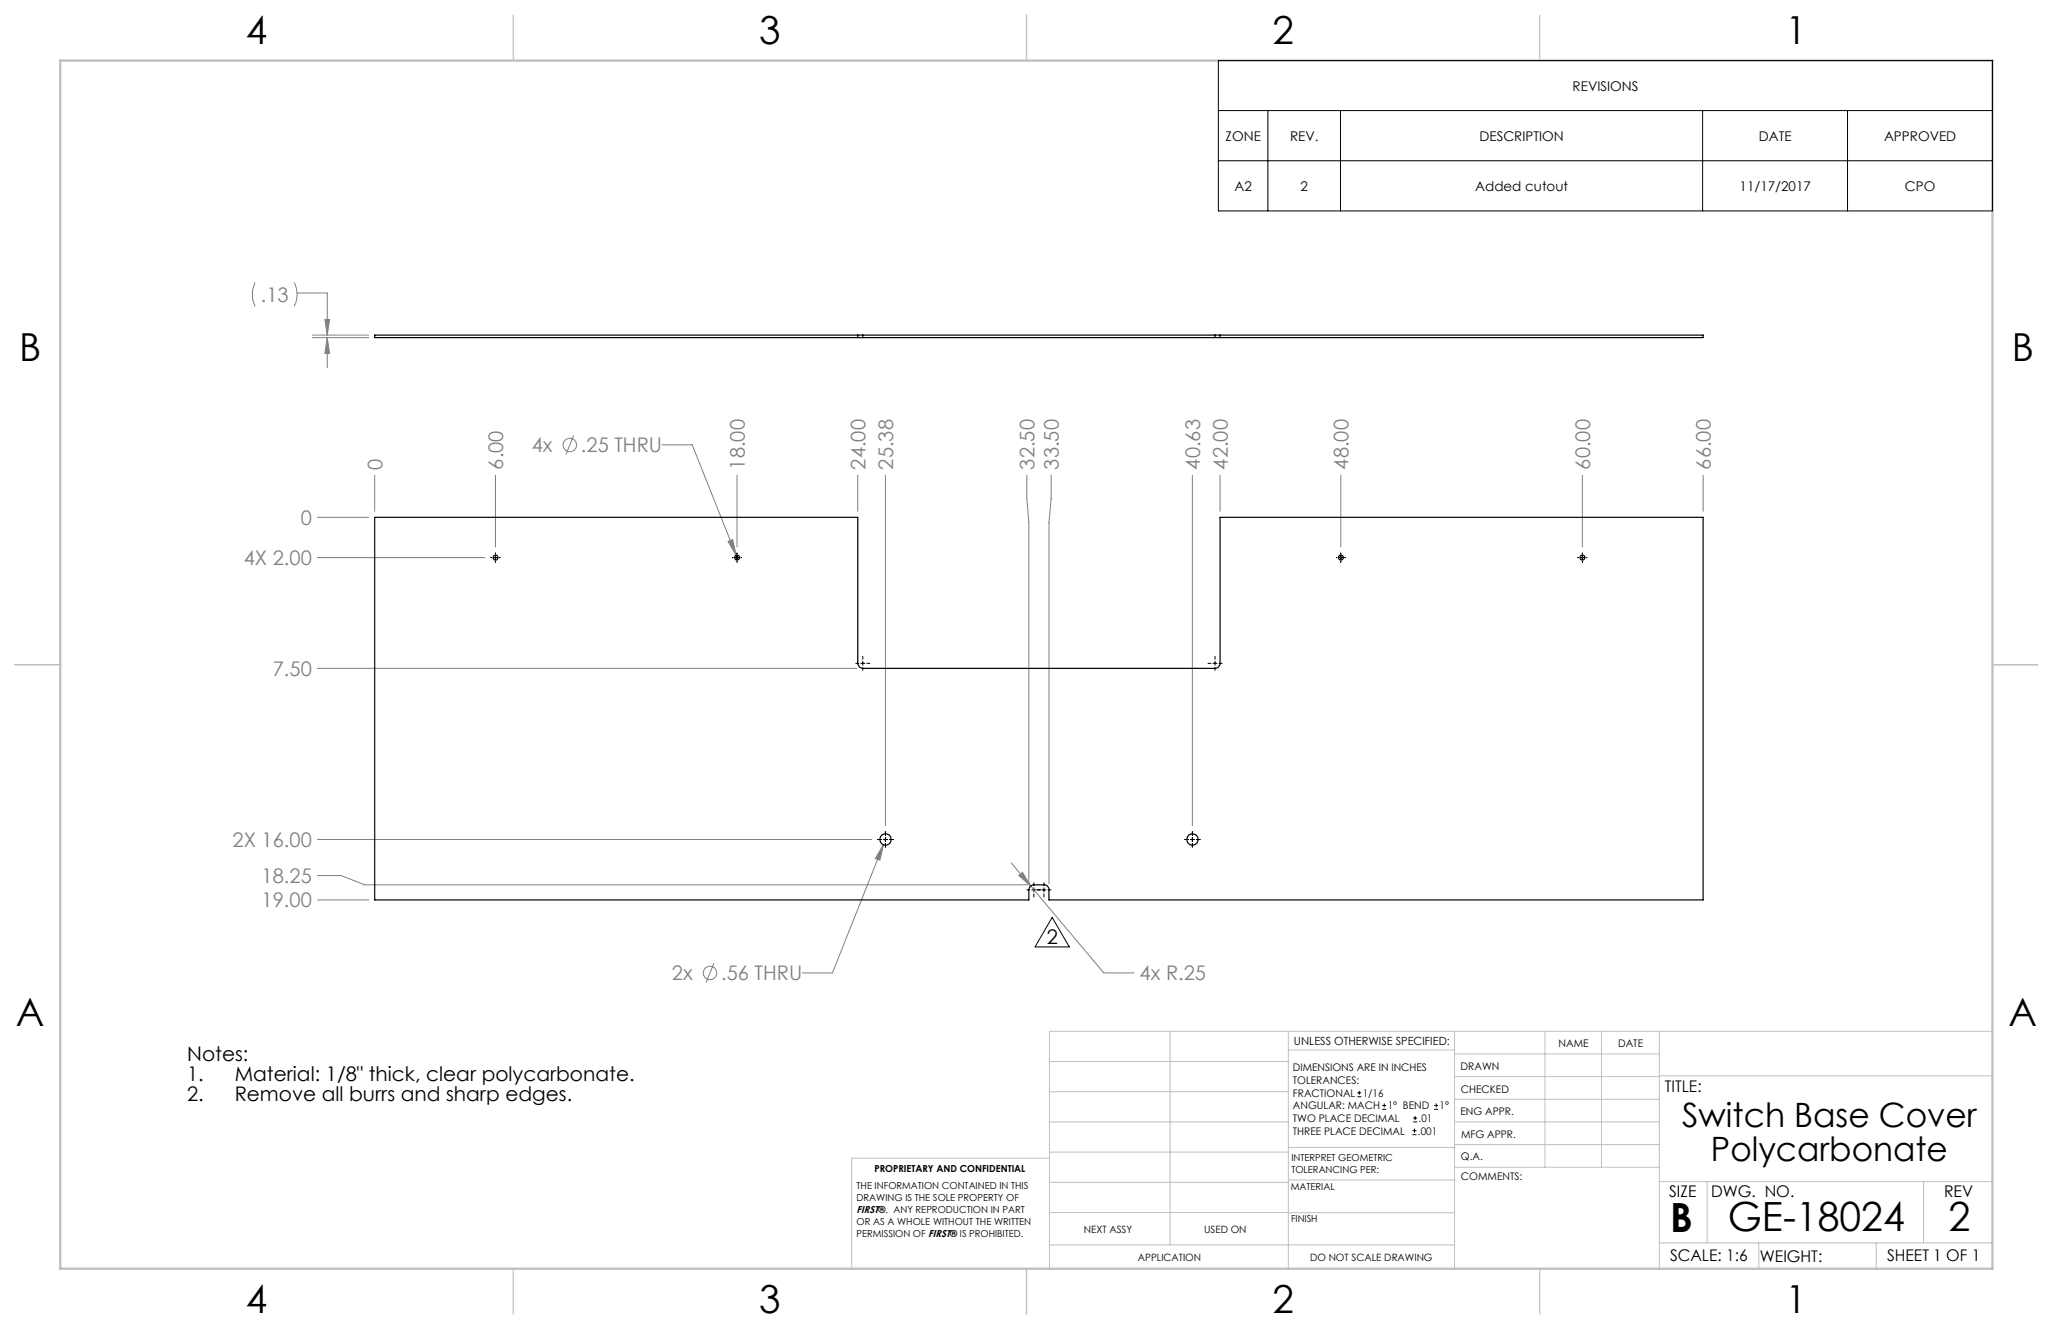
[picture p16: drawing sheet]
<svg xmlns="http://www.w3.org/2000/svg" width="432mm" height="279mm" viewBox="0 0 432 279" stroke-linecap="round" stroke-linejoin="round" font-family="sans-serif">
<defs><g id="words">
<g font-size="8.5">
<text x="351.3" y="259">B</text>
<text x="363.4" y="258.9">GE-18024</text>
<text x="409.9" y="258.9">2</text>
</g>
<g font-size="8.1">
<text x="51.7" y="9.3">4</text>
<text x="159.7" y="9.3">3</text>
<text x="267.6" y="9.3">2</text>
<text x="375.6" y="9.3">1</text>
<text x="4" y="76">B</text>
<text x="423.1" y="76">B</text>
<text x="3.3" y="215.7">A</text>
<text x="422.4" y="215.7">A</text>
<text x="51.7" y="276">4</text>
<text x="159.7" y="276">3</text>
<text x="267.6" y="276">2</text>
<text x="375.6" y="276">1</text>
</g>
<g font-size="7.1">
<text x="353.8" y="236.9">Switch Base Cover</text>
<text x="359.9" y="244">Polycarbonate</text>
</g>
<g font-size="4.2" fill="#808080">
<text x="54.9" y="63.5">.13</text>
<text x="111.8" y="95.1">4x</text>
<text x="122.2" y="95.1">.25 THRU</text>
<text x="80.4" y="98.7" transform="rotate(-90 80.4 98.7)">0</text>
<text x="105.8" y="98.7" transform="rotate(-90 105.8 98.7)">6.00</text>
<text x="156.6" y="98.7" transform="rotate(-90 156.6 98.7)">18.00</text>
<text x="182" y="98.7" transform="rotate(-90 182 98.7)">24.00</text>
<text x="187.9" y="98.7" transform="rotate(-90 187.9 98.7)">25.38</text>
<text x="217.6" y="98.7" transform="rotate(-90 217.6 98.7)">32.50</text>
<text x="222.7" y="98.7" transform="rotate(-90 222.7 98.7)">33.50</text>
<text x="252.4" y="98.7" transform="rotate(-90 252.4 98.7)">40.63</text>
<text x="258.3" y="98.7" transform="rotate(-90 258.3 98.7)">42.00</text>
<text x="283.7" y="98.7" transform="rotate(-90 283.7 98.7)">48.00</text>
<text x="334.5" y="98.7" transform="rotate(-90 334.5 98.7)">60.00</text>
<text x="359.9" y="98.7" transform="rotate(-90 359.9 98.7)">66.00</text>
<text x="63.2" y="110.3">0</text>
<text x="51.3" y="118.8">4X 2.00</text>
<text x="57.4" y="142.1">7.50</text>
<text x="48.9" y="178.1">2X 16.00</text>
<text x="55" y="185.7">18.25</text>
<text x="55" y="190.8">19.00</text>
<text x="141.3" y="206.1">2x</text>
<text x="151.7" y="206.1">.56 THRU</text>
<text x="239.7" y="206.1">4x R.25</text>
</g>
<g font-size="4.2">
<text x="220.2" y="198.5">2</text>
<text x="39.4" y="223.2">Notes:</text>
<text x="39.4" y="227.3">1.</text>
<text x="49.4" y="227.3">Material: 1/8&quot; thick, clear polycarbonate.</text>
<text x="39.4" y="231.5">2.</text>
<text x="49.4" y="231.5">Remove all burrs and sharp edges.</text>
</g>
<g font-size="3.4">
<text x="350.2" y="229.5">TITLE:</text>
<text x="351.1" y="251.6">SIZE</text>
<text x="359.9" y="251.6">DWG. NO.</text>
<text x="408.9" y="251.7">REV</text>
<text x="351.2" y="265.2">SCALE: 1:6</text>
<text x="370.1" y="265.3">WEIGHT:</text>
<text x="396.9" y="265.2">SHEET 1 OF 1</text>
</g>
<g font-size="2.8">
<text x="330.8" y="19">REVISIONS</text>
<text x="257.8" y="29.6">ZONE</text>
<text x="271.3" y="29.6">REV.</text>
<text x="311.2" y="29.6">DESCRIPTION</text>
<text x="369.9" y="29.6">DATE</text>
<text x="396.3" y="29.6">APPROVED</text>
<text x="259.7" y="40.1">A2</text>
<text x="273.5" y="40.1">2</text>
<text x="310.3" y="40.1">Added cutout</text>
<text x="365.9" y="40.1">11/17/2017</text>
<text x="400.7" y="40.1">CPO</text>
</g>
<text font-size="2.4" x="272.2" y="219.7">UNLESS OTHERWISE SPECIFIED:</text>
<g font-size="2.2">
<text x="327.8" y="220.1">NAME</text>
<text x="340.3" y="220.2">DATE</text>
<text x="271.9" y="225.3">DIMENSIONS ARE IN INCHES</text>
<text x="271.9" y="227.9">TOLERANCES:</text>
<text x="307.2" y="224.9">DRAWN</text>
<text x="271.9" y="230.6">FRACTIONAL</text>
<text x="271.9" y="233.2">ANGULAR: MACH</text>
<text x="286.6" y="230.6">1/16</text>
<text x="291.9" y="233.2">1° BEND</text>
<text x="302.8" y="233.2">1°</text>
<text x="307.3" y="229.8">CHECKED</text>
<text x="271.9" y="238.5">THREE PLACE DECIMAL</text>
<text x="271.9" y="235.9">TWO PLACE DECIMAL</text>
<text x="298.2" y="238.5">.001</text>
<text x="298.4" y="235.9">.01</text>
<text x="307.2" y="234.5">ENG APPR.</text>
<text x="307.3" y="239.2">MFG APPR.</text>
<text x="307.3" y="243.9">Q.A.</text>
<text x="307.3" y="248.1">COMMENTS:</text>
</g>
<g font-size="2.1">
<text x="180.2" y="255.1">FIRST®. ANY REPRODUCTION IN PART</text>
<text x="227.9" y="259.2">NEXT ASSY</text>
<text x="253.3" y="259.2">USED ON</text>
<text x="239.3" y="265">APPLICATION</text>
<text x="275.5" y="265.1">DO NOT SCALE DRAWING</text>
</g>
<g font-size="2">
<text x="271.6" y="244.1">INTERPRET GEOMETRIC</text>
<text x="180.2" y="250">THE INFORMATION CONTAINED IN THIS</text>
<text x="183.9" y="246.4">PROPRIETARY AND CONFIDENTIAL</text>
<text x="271.5" y="250.2">MATERIAL</text>
<text x="271.6" y="246.6">TOLERANCING PER:</text>
<text x="180.2" y="257.6">OR AS A WHOLE WITHOUT THE WRITTEN</text>
<text x="180.2" y="252.5">DRAWING IS THE SOLE PROPERTY OF</text>
<text x="271.5" y="257">FINISH</text>
<text x="180.2" y="260.1">PERMISSION OF FIRST® IS PROHIBITED.</text>
</g>
</g></defs>
<g fill="none" stroke="#c0c0c0" stroke-width=".21">
<path d="M246.1 216.8v44.9M271 216.8v49.9M305.9 216.8v49.9M324.9 216.8v28.6M336.8 216.8v28.6M349 216.8v49.9M419.1 216.8h-198.4v49.9M220.7 235.9h50.3M220.7 229.5h50.3M220.7 223.2h50.3M271 220.7h34.9M305.9 231.1h43.1"/>
<path d="M305.9 226.3h43.1M305.9 221.6h43.1M305.9 235.9h43.1M349 226.2h70.1M220.7 248.6h50.3M220.7 242.2h50.3M220.7 254.9h50.3M220.7 243.5h-41.6v23.2M271 255h34.9M271 248.1h35M271 241.2h35M305.9 240.6h43.1"/>
<path d="M306 245.4h43M349 248.4h70.1M359.1 248.4v12.9M404.6 248.4v12.9M220.7 261.7h85.2M349 261.3h70.1M369.9 261.3v5.4M394.6 261.3v5.4"/>
</g>
<path d="M108 3.2v9.5M215.9 3.2v9.5M323.8 3.2v9.5M3.1 139.7h9.6M419.1 139.7h9.5M108 266.7v9.6M215.9 266.7v9.6M323.8 266.7v9.6" fill="none" stroke="#c0c0c0" stroke-width=".25"/>
<path d="M12.7 12.7h406.4v254h-406.4z" fill="none" stroke="#c0c0c0" stroke-width=".5"/>
<g fill="none" stroke="#808080" stroke-width=".21">
<path d="M53.7 59.4a5.9 5.9 0 0 0 0 5M61.9 59.4a5.6 5.6 0 0 1 0 5M62.5 61.6h6.3v8.8M65.7 70.4h11.8M65.7 71h11.8M68.3 67.2h1l-.5 3.2zM68.8 71l.5 3.3h-1zM68.8 71v6.3M78.8 99.9v7.6M104.2 99.9v15.1M120.7 91.5l-1.7 4.1M139.2 93.5h6.4l9.2 23.2"/>
<path d="M155 99.9v15.1M180.4 99.9v7.6M186.2 99.9v73.7M216 99.9v5l.4 5v75.9M221.1 99.9v5l-.5 5v75.9M250.8 99.9v73.7M256.6 99.9v7.6M282 99.9v15.1M332.8 99.9v15.1M358.2 99.9v7.6M66.7 108.8h10.8M66.7 117.2h35.3"/>
<path d="M153.1 113.8l1-.3 .7 3.2zM66.7 140.5h113.5M66.7 176.5h116.7M185.8 177.6l-.7 3.2-1-.3zM185.8 177.6l-10.7 26.9h-6.4M66.7 184.1h5.1l4.9 1.9h139.5M66.7 189.2h10.8M212.7 181.4l19.5 23.1h6.3M214.3 184l.8-.6 1.7 2.9zM150.1 202.5l-1.6 4.1"/>
<circle cx="119.8" cy="93.6" r="1.42"/>
<circle cx="149.3" cy="204.5" r="1.41"/>
</g>
<g fill="none" stroke="#000" stroke-width=".21">
<path d="M256.3 12.7h162.8v31.6h-162.8zM256.3 23.2h162.8M256.3 33.8h162.8M266.7 23.2v21.1M281.9 23.2v21.1M358.1 23.2v21.1M388.6 23.2v21.1M103.3 117.2h.1M103.8 117.2h.8M104.2 116.3v.1M104.2 116.8v.9M104.2 118.1v.1"/>
<path d="M105.1 117.2h.1M154.1 117.2h.1M154.6 117.2h.8M155 116.3v.1M155 116.8v.9M155 118.1v.1M155.9 117.2h.1M281.1 117.2h.1M281.6 117.2h.8M282 116.3v.1M282 116.8v.9M282 118.1v.1"/>
<path d="M282.9 117.2h.1M331.9 117.2h.1M332.4 117.2h.8M332.8 116.3v.1M332.8 116.8v.9M332.8 118.1v.1M333.7 117.2h.1M180 139.5h.6M181 139.5h.9M181.5 138v.6M181.5 139v.9M182.3 139.5h.7"/>
<path d="M254.1 139.5h.6M255.1 139.5h.9M255.6 138v.6M255.6 139v.9M256.4 139.5h.6M181.5 140.3v.6M255.6 140.3v.6M184.6 176.5h.8M185.8 176.5h.9M186.2 174.9v.7M186.2 176.1v.8M186.2 177.3v.8"/>
<path d="M187.1 176.5h.8M249.2 176.5h.7M250.4 176.5h.8M250.8 174.9v.7M250.8 176.1v.8M250.8 177.3v.8M251.6 176.5h.8M216 187.1h.6M217 187.1h.9M217.5 185.6v.6M217.5 186.7v.8M217.5 187.9v.7"/>
<path d="M218.1 187.1h.8M219.1 187.1h.9M219.6 185.6v.6M219.6 186.7v.8M219.6 187.9v.7M220.4 187.1h.7M221.3 192.9l3.6 6.2h-7.2z"/>
</g>
<path d="M214.3 184l2.5 2.3-1.7-2.9zM185.8 177.6l-1.7 2.9 1 .3zM153.1 113.8l1.7 2.9-.7-3.2zM68.3 67.2h1l-.5 3.2zM68.8 71l.5 3.3h-1z" fill="#808080"/>
<g fill="none" stroke="#000" stroke-width=".25">
<path d="M180.4 71h1.1M180.4 70.4h1.1M180.4 70.4h-101.6v.6h101.6M180.4 70.4v.6M181.5 71h74.1M181.5 70.4h74.1M181.5 70.4v.6M255.6 71h1M255.6 70.4h1M255.6 70.4v.6M256.6 70.4v.6M256.6 70.4h101.6v.6h-101.6"/>
<path d="M78.8 108.8h101.6v30.7a1.09 1.09 0 0 0 1.1 1h74.1a1.02 1.02 0 0 0 1-1v-30.7h101.6v80.4h-137.6v-2.1a1.02 1.02 0 0 0-1-1.1h-2.1a1.09 1.09 0 0 0-1.1 1.1v2.1h-137.6z"/>
<circle cx="104.2" cy="117.2" r=".51"/>
<circle cx="155" cy="117.2" r=".51"/>
<circle cx="282" cy="117.2" r=".51"/>
<circle cx="332.8" cy="117.2" r=".51"/>
<circle cx="186.2" cy="176.5" r="1.18"/>
<circle cx="250.8" cy="176.5" r="1.18"/>
</g>
<g fill="none" stroke="#000" stroke-width=".21">
<path d="M285.5 230.6h.8M285.5 229.7h.8M285.9 229.3v.9M290.7 233.2h.8M290.7 232.4h.8M291.1 232v.8M297.1 238.5h.8M297.1 237.7h.8M297.2 235.9h.9M297.2 235.1h.9M297.5 237.3v.8M297.6 234.6v.9"/>
<path d="M301.7 233.2h.8M301.7 232.4h.8M302.1 232v.8"/>
</g>
<use href="#words"/>
</svg>
